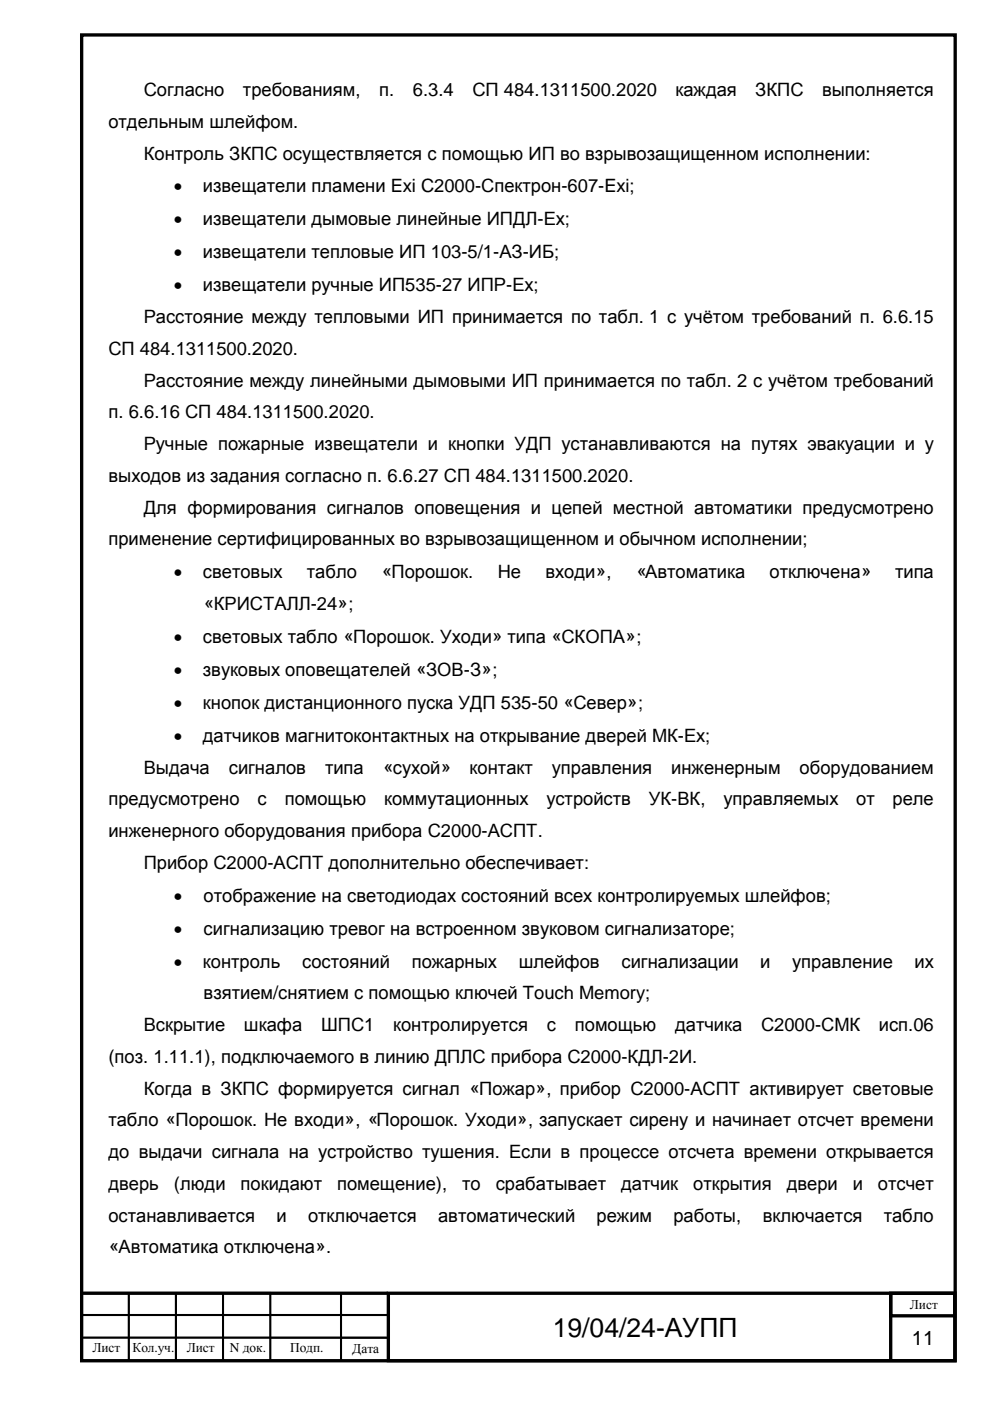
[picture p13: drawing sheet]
<svg xmlns="http://www.w3.org/2000/svg" width="210mm" height="297mm" viewBox="0 0 210 297" stroke-linecap="round" stroke-linejoin="round" font-family="sans-serif">
<defs><g id="words">
<text font-size="5.6" x="117.2" y="283.5">19/04/24-АУПП</text>
<text font-size="4.2" x="193.3" y="285.1">11</text>
<g font-size="3.9">
<text x="30.5" y="20.4">Согласно</text>
<text x="51.5" y="20.4">требованиям,</text>
<text x="80.4" y="20.4">п.</text>
<text x="87.5" y="20.4">6.3.4</text>
<text x="100.2" y="20.4">СП 484.1311500.2020</text>
<text x="143.2" y="20.4">каждая</text>
<text x="160.1" y="20.4">ЗКПС</text>
<text x="174.3" y="20.4">выполняется</text>
<text x="23" y="27.1">отдельным шлейфом.</text>
<text x="30.5" y="33.8">Контроль ЗКПС осуществляется с помощью ИП во взрывозащищенном исполнении:</text>
<text x="36.8" y="40.8">•</text>
<text x="43" y="40.8">извещатели пламени Exi C2000-Спектрон-607-Exi;</text>
<text x="36.8" y="47.8">•</text>
<text x="43" y="47.8">извещатели дымовые линейные ИПДЛ-Ех;</text>
<text x="36.8" y="54.8">•</text>
<text x="43" y="54.8">извещатели тепловые ИП 103-5/1-АЗ-ИБ;</text>
<text x="36.8" y="61.8">•</text>
<text x="43" y="61.8">извещатели ручные ИП535-27 ИПР-Ех;</text>
<text x="30.5" y="68.5">Расстояние между тепловыми ИП принимается по табл. 1 с учётом требований п. 6.6.15</text>
<text x="23" y="75.2">СП 484.1311500.2020.</text>
<text x="30.5" y="82">Расстояние между линейными дымовыми ИП принимается по табл. 2 с учётом требований</text>
<text x="23" y="88.7">п. 6.6.16 СП 484.1311500.2020.</text>
<text x="30.5" y="95.4">Ручные пожарные извещатели и кнопки УДП устанавливаются на путях эвакуации и у</text>
<text x="23" y="102.2">выходов из задания согласно п. 6.6.27 СП 484.1311500.2020.</text>
<text x="30.5" y="108.9">Для формирования сигналов оповещения и цепей местной автоматики предусмотрено</text>
<text x="23" y="115.6">применение сертифицированных во взрывозащищенном и обычном исполнении;</text>
<text x="36.8" y="122.6">•</text>
<text x="43" y="122.6">световых</text>
<text x="65.1" y="122.6">табло</text>
<text x="80.9" y="122.6">«Порошок.</text>
<text x="105.5" y="122.6">Не</text>
<text x="115.7" y="122.6">входи»,</text>
<text x="134.9" y="122.6">«Автоматика</text>
<text x="163.2" y="122.6">отключена»</text>
<text x="189.8" y="122.6">типа</text>
<text x="43.2" y="129.3">«КРИСТАЛЛ-24»;</text>
<text x="36.8" y="136.3">•</text>
<text x="43" y="136.3">световых табло «Порошок. Уходи» типа «СКОПА»;</text>
<text x="36.8" y="143.3">•</text>
<text x="43" y="143.3">звуковых оповещателей «ЗОВ-З»;</text>
<text x="36.8" y="150.3">•</text>
<text x="43" y="150.3">кнопок дистанционного пуска УДП 535-50 «Север»;</text>
<text x="36.8" y="157.3">•</text>
<text x="43" y="157.3">датчиков магнитоконтактных на открывание дверей МК-Ех;</text>
<text x="30.5" y="164">Выдача</text>
<text x="48.5" y="164">сигналов</text>
<text x="68.9" y="164">типа</text>
<text x="81.2" y="164">«сухой»</text>
<text x="99.6" y="164">контакт</text>
<text x="117" y="164">управления</text>
<text x="142.3" y="164">инженерным</text>
<text x="169.5" y="164">оборудованием</text>
<text x="23" y="170.7">предусмотрено</text>
<text x="54.6" y="170.7">с</text>
<text x="60.4" y="170.7">помощью</text>
<text x="81.4" y="170.7">коммутационных</text>
<text x="115.9" y="170.7">устройств</text>
<text x="137.6" y="170.7">УК-ВК,</text>
<text x="153.4" y="170.7">управляемых</text>
<text x="181.5" y="170.7">от</text>
<text x="189.2" y="170.7">реле</text>
<text x="23" y="177.5">инженерного оборудования прибора С2000-АСПТ.</text>
<text x="30.5" y="184.2">Прибор С2000-АСПТ дополнительно обеспечивает:</text>
<text x="36.8" y="191.2">•</text>
<text x="43.2" y="191.2">отображение на светодиодах состояний всех контролируемых шлейфов;</text>
<text x="36.8" y="198.2">•</text>
<text x="43.2" y="198.2">сигнализацию тревог на встроенном звуковом сигнализаторе;</text>
<text x="36.8" y="205.1">•</text>
<text x="43" y="205.1">контроль</text>
<text x="64.1" y="205.1">состояний</text>
<text x="87.3" y="205.1">пожарных</text>
<text x="110" y="205.1">шлейфов</text>
<text x="131.8" y="205.1">сигнализации</text>
<text x="161.2" y="205.1">и</text>
<text x="168" y="205.1">управление</text>
<text x="193.9" y="205.1">их</text>
<text x="43.2" y="211.9">взятием/снятием с помощью ключей Touch Memory;</text>
<text x="30.5" y="218.6">Вскрытие</text>
<text x="51.7" y="218.6">шкафа</text>
<text x="68.1" y="218.6">ШПС1</text>
<text x="83.4" y="218.6">контролируется</text>
<text x="116" y="218.6">с</text>
<text x="121.9" y="218.6">помощью</text>
<text x="143.1" y="218.6">датчика</text>
<text x="161.4" y="218.6">С2000-СМК</text>
<text x="186.4" y="218.6">исп.06</text>
<text x="23" y="225.3">(поз. 1.11.1), подключаемого в линию ДПЛС прибора С2000-КДЛ-2И.</text>
<text x="30.5" y="232.1">Когда в ЗКПС формируется сигнал «Пожар», прибор С2000-АСПТ активирует световые</text>
<text x="23" y="238.8">табло «Порошок. Не входи», «Порошок. Уходи», запускает сирену и начинает отсчет времени</text>
<text x="23" y="245.5">до выдачи сигнала на устройство тушения. Если в процессе отсчета времени открывается</text>
<text x="23" y="252.3">дверь</text>
<text x="36.9" y="252.3">(люди</text>
<text x="51" y="252.3">покидают</text>
<text x="71.5" y="252.3">помещение),</text>
<text x="98" y="252.3">то</text>
<text x="105.1" y="252.3">срабатывает</text>
<text x="131.7" y="252.3">датчик</text>
<text x="147" y="252.3">открытия</text>
<text x="166.8" y="252.3">двери</text>
<text x="180.8" y="252.3">и</text>
<text x="186.1" y="252.3">отсчет</text>
<text x="23" y="259">останавливается</text>
<text x="58.6" y="259">и</text>
<text x="65.3" y="259">отключается</text>
<text x="92.9" y="259">автоматический</text>
<text x="126.5" y="259">режим</text>
<text x="142.8" y="259">работы,</text>
<text x="161.7" y="259">включается</text>
<text x="187.4" y="259">табло</text>
<text x="23" y="265.7">«Автоматика отключена».</text>
</g>
<g font-size="2.8">
<text x="192.9" y="277.5">Лист</text>
<text x="19.6" y="286.7">Лист</text>
<text x="28.1" y="286.7">Кол.уч.</text>
<text x="39.6" y="286.7">Лист</text>
<text x="48.7" y="286.7">N док.</text>
<text x="61.5" y="286.7">Подп.</text>
<text x="74.7" y="286.8">Дата</text>
</g>
</g></defs>
<path d="M17.3 7.4h185.2v281.1h-185.2zM82.3 274.2h120.1v14.3h-120.1zM188.8 274.2h13.6v4.8h-13.6z" fill="none" stroke="#000" stroke-width=".71"/>
<g fill="none" stroke="#000" stroke-width=".21">
<path d="M17.3 274h10v4.8h-10zM17.3 278.8h10v4.8h-10zM27.3 274h10v4.8h-10zM27.3 278.8h10v4.8h-10zM37.3 274h10v4.8h-10zM37.3 278.8h10v4.8h-10zM47.3 274h10v4.8h-10zM47.3 278.8h10v4.8h-10zM57.3 274.1h15v4.7h-15zM57.3 278.9h15v4.8h-15zM72.3 274.1h10v4.8h-10zM72.3 278.9h10v4.8h-10z"/>
<path d="M17.3 283.6h10v4.8h-10zM27.3 283.6h10v4.8h-10zM37.3 283.6h10v4.8h-10zM47.3 283.6h10v4.8h-10zM57.3 283.6h15v4.8h-15zM72.3 283.7h10v4.8h-10z"/>
</g>
<path d="M17.3 274.2h64.9M188.8 274.2v14.3" fill="none" stroke="#000" stroke-width=".71" stroke-linecap="butt"/>
<path d="M17.3 278.8h65M27.3 274.2v14.3M37.3 274.2v14.3M47.3 274.1v14.3M57.3 274v14.3M72.3 274.2v14.3M17.3 283.6h65" fill="none" stroke="#000" stroke-width=".44"/>
<use href="#words"/>
</svg>
